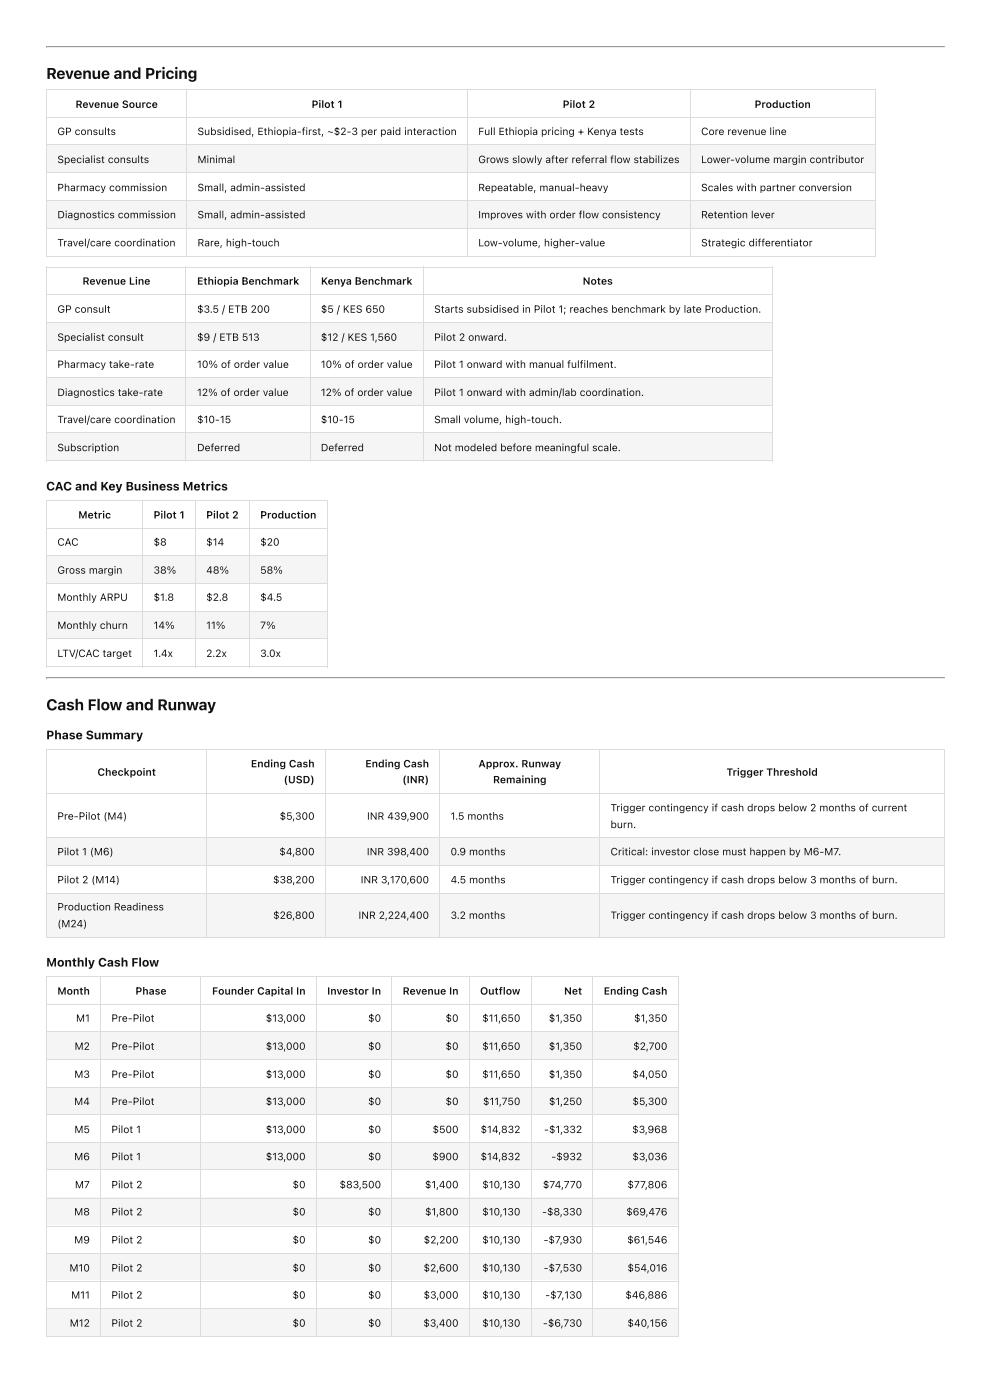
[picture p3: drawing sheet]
<svg xmlns="http://www.w3.org/2000/svg" width="210mm" height="297mm" viewBox="0 0 210 297" stroke-linecap="round" stroke-linejoin="round" font-family="sans-serif">
<defs><g id="words">
<g font-size="3.3" fill="#111">
<text x="9.8" y="16.7">Revenue and Pricing</text>
<text x="9.8" y="150.7">Cash Flow and Runway</text>
</g>
<g font-size="2.6" fill="#111">
<text x="9.8" y="104">CAC and Key Business Metrics</text>
<text x="9.8" y="156.8">Phase Summary</text>
<text x="9.8" y="205.1">Monthly Cash Flow</text>
</g>
<g font-size="2.2" fill="#111">
<text x="16" y="22.9">Revenue Source</text>
<text x="66.1" y="22.9">Pilot 1</text>
<text x="119.4" y="22.9">Pilot 2</text>
<text x="160.1" y="22.9">Production</text>
<text x="12.2" y="28.6">GP consults</text>
<text x="41.9" y="28.6">Subsidised, Ethiopia-first, ~$2-3 per paid interaction</text>
<text x="101.5" y="28.6">Full Ethiopia pricing + Kenya tests</text>
<text x="148.7" y="28.6">Core revenue line</text>
<text x="12.2" y="34.6">Specialist consults</text>
<text x="41.9" y="34.6">Minimal</text>
<text x="101.5" y="34.6">Grows slowly after referral flow stabilizes</text>
<text x="148.7" y="34.6">Lower-volume margin contributor</text>
<text x="12.2" y="40.5">Pharmacy commission</text>
<text x="41.9" y="40.5">Small, admin-assisted</text>
<text x="101.5" y="40.5">Repeatable, manual-heavy</text>
<text x="148.7" y="40.5">Scales with partner conversion</text>
<text x="12.2" y="46.3">Diagnostics commission</text>
<text x="41.9" y="46.3">Small, admin-assisted</text>
<text x="101.5" y="46.3">Improves with order flow consistency</text>
<text x="148.7" y="46.3">Retention lever</text>
<text x="12.2" y="52.3">Travel/care coordination</text>
<text x="41.9" y="52.3">Rare, high-touch</text>
<text x="101.5" y="52.3">Low-volume, higher-value</text>
<text x="148.7" y="52.3">Strategic differentiator</text>
<text x="17.5" y="60.4">Revenue Line</text>
<text x="41.8" y="60.4">Ethiopia Benchmark</text>
<text x="68.1" y="60.4">Kenya Benchmark</text>
<text x="123.6" y="60.4">Notes</text>
<text x="12.2" y="66.3">GP consult</text>
<text x="41.8" y="66.3">$3.5 / ETB 200</text>
<text x="68.1" y="66.3">$5 / KES 650</text>
<text x="92.1" y="66.3">Starts subsidised in Pilot 1; reaches benchmark by late Production.</text>
<text x="12.2" y="72.3">Specialist consult</text>
<text x="41.8" y="72.3">$9 / ETB 513</text>
<text x="68.1" y="72.3">$12 / KES 1,560</text>
<text x="92.1" y="72.3">Pilot 2 onward.</text>
<text x="12.2" y="78.1">Pharmacy take-rate</text>
<text x="41.8" y="78.1">10% of order value</text>
<text x="68.1" y="78.1">10% of order value</text>
<text x="92.1" y="78.1">Pilot 1 onward with manual fulfilment.</text>
<text x="12.2" y="84">Diagnostics take-rate</text>
<text x="12.2" y="89.8">Travel/care coordination</text>
<text x="41.8" y="84">12% of order value</text>
<text x="41.8" y="89.8">$10-15</text>
<text x="68.1" y="84">12% of order value</text>
<text x="68.1" y="89.8">$10-15</text>
<text x="92.1" y="84">Pilot 1 onward with admin/lab coordination.</text>
<text x="92.1" y="89.8">Small volume, high-touch.</text>
<text x="12.2" y="95.7">Subscription</text>
<text x="41.8" y="95.7">Deferred</text>
<text x="68.1" y="95.7">Deferred</text>
<text x="92.1" y="95.7">Not modeled before meaningful scale.</text>
<text x="16.6" y="110">Metric</text>
<text x="32.6" y="110">Pilot 1</text>
<text x="43.7" y="110">Pilot 2</text>
<text x="55.2" y="110">Production</text>
<text x="12.2" y="115.8">CAC</text>
<text x="32.6" y="115.8">$8</text>
<text x="43.7" y="115.8">$14</text>
<text x="55.2" y="115.8">$20</text>
<text x="12.2" y="121.7">Gross margin</text>
<text x="32.6" y="121.7">38%</text>
<text x="43.7" y="121.7">48%</text>
<text x="55.2" y="121.7">58%</text>
<text x="12.2" y="127.5">Monthly ARPU</text>
<text x="32.6" y="127.5">$1.8</text>
<text x="43.7" y="127.5">$2.8</text>
<text x="55.2" y="127.5">$4.5</text>
<text x="12.2" y="133.4">Monthly churn</text>
<text x="32.6" y="133.4">14%</text>
<text x="43.7" y="133.4">11%</text>
<text x="55.2" y="133.4">7%</text>
<text x="12.2" y="139.4">LTV/CAC target</text>
<text x="32.6" y="139.4">1.4x</text>
<text x="43.7" y="139.4">2.2x</text>
<text x="55.2" y="139.4">3.0x</text>
<text x="20.7" y="164.6">Checkpoint</text>
<text x="53.2" y="162.8">Ending Cash</text>
<text x="60.2" y="166.2">(USD)</text>
<text x="77.5" y="162.8">Ending Cash</text>
<text x="85.4" y="166.2">(INR)</text>
<text x="101.5" y="162.8">Approx. Runway</text>
<text x="104.6" y="166.2">Remaining</text>
<text x="154.1" y="164.6">Trigger Threshold</text>
<text x="12.2" y="173.9">Pre-Pilot (M4)</text>
<text x="59.3" y="173.9">$5,300</text>
<text x="77.9" y="173.9">INR 439,900</text>
<text x="95.6" y="173.9">1.5 months</text>
<text x="129.5" y="172.1">Trigger contingency if cash drops below 2 months of current</text>
<text x="129.5" y="175.7">burn.</text>
<text x="12.2" y="181.4">Pilot 1 (M6)</text>
<text x="59.2" y="181.4">$4,800</text>
<text x="77.8" y="181.4">INR 398,400</text>
<text x="95.6" y="181.4">0.9 months</text>
<text x="129.5" y="181.4">Critical: investor close must happen by M6-M7.</text>
<text x="12.2" y="187.4">Pilot 2 (M14)</text>
<text x="57.9" y="187.4">$38,200</text>
<text x="76.5" y="187.4">INR 3,170,600</text>
<text x="95.6" y="187.4">4.5 months</text>
<text x="129.5" y="187.4">Trigger contingency if cash drops below 3 months of burn.</text>
<text x="12.2" y="193.1">Production Readiness</text>
<text x="12.2" y="196.7">(M24)</text>
<text x="57.9" y="194.9">$26,800</text>
<text x="76" y="194.9">INR 2,224,400</text>
<text x="95.6" y="194.9">3.2 months</text>
<text x="129.5" y="194.9">Trigger contingency if cash drops below 3 months of burn.</text>
<text x="12.2" y="211">Month</text>
<text x="28.7" y="211">Phase</text>
<text x="45" y="211">Founder Capital In</text>
<text x="69.4" y="211">Investor In</text>
<text x="85.4" y="211">Revenue In</text>
<text x="101.8" y="211">Outflow</text>
<text x="119.7" y="211">Net</text>
<text x="128.1" y="211">Ending Cash</text>
<text x="16.1" y="216.8">M1</text>
<text x="23.6" y="216.8">Pre-Pilot</text>
<text x="56.4" y="216.8">$13,000</text>
<text x="78.1" y="216.8">$0</text>
<text x="94.5" y="216.8">$0</text>
<text x="102.3" y="216.8">$11,650</text>
<text x="116.4" y="216.8">$1,350</text>
<text x="134.5" y="216.8">$1,350</text>
<text x="15.8" y="222.7">M2</text>
<text x="23.6" y="222.7">Pre-Pilot</text>
<text x="56.4" y="222.7">$13,000</text>
<text x="78.1" y="222.7">$0</text>
<text x="94.5" y="222.7">$0</text>
<text x="102.3" y="222.7">$11,650</text>
<text x="116.4" y="222.7">$1,350</text>
<text x="134.3" y="222.7">$2,700</text>
<text x="15.8" y="228.7">M3</text>
<text x="23.6" y="228.7">Pre-Pilot</text>
<text x="56.4" y="228.7">$13,000</text>
<text x="78.1" y="228.7">$0</text>
<text x="94.5" y="228.7">$0</text>
<text x="102.3" y="228.7">$11,650</text>
<text x="116.4" y="228.7">$1,350</text>
<text x="134.1" y="228.7">$4,050</text>
<text x="15.7" y="234.4">M4</text>
<text x="23.6" y="234.4">Pre-Pilot</text>
<text x="56.4" y="234.4">$13,000</text>
<text x="78.1" y="234.4">$0</text>
<text x="94.5" y="234.4">$0</text>
<text x="102.5" y="234.4">$11,750</text>
<text x="116.4" y="234.4">$1,250</text>
<text x="134.2" y="234.4">$5,300</text>
<text x="15.8" y="240.4">M5</text>
<text x="23.6" y="240.4">Pilot 1</text>
<text x="56.4" y="240.4">$13,000</text>
<text x="78.1" y="240.4">$0</text>
<text x="91.8" y="240.4">$500</text>
<text x="101.9" y="240.4">$14,832</text>
<text x="115.4" y="240.4">-$1,332</text>
<text x="134.1" y="240.4">$3,968</text>
<text x="15.7" y="246.1">M6</text>
<text x="23.6" y="246.1">Pilot 1</text>
<text x="56.4" y="246.1">$13,000</text>
<text x="78.1" y="246.1">$0</text>
<text x="91.7" y="246.1">$900</text>
<text x="101.9" y="246.1">$14,832</text>
<text x="117" y="246.1">-$932</text>
<text x="134.1" y="246.1">$3,036</text>
<text x="15.7" y="257.8">M8</text>
<text x="15.9" y="252.1">M7</text>
<text x="23.6" y="252.1">Pilot 2</text>
<text x="23.6" y="257.8">Pilot 2</text>
<text x="62.1" y="252.1">$0</text>
<text x="62.1" y="257.8">$0</text>
<text x="72" y="252.1">$83,500</text>
<text x="78.1" y="257.8">$0</text>
<text x="90.1" y="252.1">$1,400</text>
<text x="90.2" y="257.8">$1,800</text>
<text x="102.3" y="252.1">$10,130</text>
<text x="102.3" y="257.8">$10,130</text>
<text x="115" y="257.8">-$8,330</text>
<text x="115.1" y="252.1">$74,770</text>
<text x="132.8" y="257.8">$69,476</text>
<text x="133.1" y="252.1">$77,806</text>
<text x="15.7" y="263.8">M9</text>
<text x="23.6" y="263.8">Pilot 2</text>
<text x="62.1" y="263.8">$0</text>
<text x="78.1" y="263.8">$0</text>
<text x="89.9" y="263.8">$2,200</text>
<text x="102.3" y="263.8">$10,130</text>
<text x="115.3" y="263.8">-$7,930</text>
<text x="133.1" y="263.8">$61,546</text>
<text x="14.7" y="269.7">M10</text>
<text x="23.6" y="269.7">Pilot 2</text>
<text x="62.1" y="269.7">$0</text>
<text x="78.1" y="269.7">$0</text>
<text x="89.8" y="269.7">$2,600</text>
<text x="102.3" y="269.7">$10,130</text>
<text x="115.3" y="269.7">-$7,530</text>
<text x="133.1" y="269.7">$54,016</text>
<text x="15.1" y="275.5">M11</text>
<text x="23.6" y="275.5">Pilot 2</text>
<text x="62.1" y="275.5">$0</text>
<text x="78.1" y="275.5">$0</text>
<text x="89.8" y="275.5">$3,000</text>
<text x="102.3" y="275.5">$10,130</text>
<text x="115.7" y="275.5">-$7,130</text>
<text x="132.7" y="275.5">$46,886</text>
<text x="14.8" y="281.5">M12</text>
<text x="23.6" y="281.5">Pilot 2</text>
<text x="62.1" y="281.5">$0</text>
<text x="78.1" y="281.5">$0</text>
<text x="89.8" y="281.5">$3,400</text>
<text x="102.3" y="281.5">$10,130</text>
<text x="115.2" y="281.5">-$6,730</text>
<text x="133.1" y="281.5">$40,156</text>
</g>
</g></defs>
<path d="M9.8 9.9h190.5" fill="none" stroke="#9a9a9a" stroke-width=".21"/>
<path d="M9.8 10.1h190.5" fill="none" stroke="#eee" stroke-width=".21"/>
<path d="M200.3 9.8v.4z" fill="#eee"/>
<path d="M9.8 9.8h.2l-.2 .4z" fill="#9a9a9a"/>
<g fill="#fff">
<path d="M10 19.1h29.6v5.8h-29.6z"/>
<path d="M39.6 19.1h59.5v5.8h-59.5z"/>
<path d="M99.1 19.1h47.4v5.8h-47.4z"/>
<path d="M146.5 19.1h39.1v5.8h-39.1z"/>
<path d="M10 24.9h29.6v5.9h-29.6z"/>
<path d="M39.6 24.9h59.5v5.9h-59.5z"/>
<path d="M99.1 24.9h47.4v5.9h-47.4z"/>
<path d="M146.5 24.9h39.1v5.9h-39.1z"/>
</g>
<g fill="#f5f5f5">
<path d="M10 30.8h29.6v6h-29.6z"/>
<path d="M39.6 30.8h59.5v6h-59.5z"/>
<path d="M99.1 30.8h47.4v6h-47.4z"/>
<path d="M146.5 30.8h39.1v6h-39.1z"/>
</g>
<g fill="#fff">
<path d="M10 36.8h29.6v5.7h-29.6z"/>
<path d="M39.6 36.8h59.5v5.7h-59.5z"/>
<path d="M99.1 36.8h47.4v5.7h-47.4z"/>
<path d="M146.5 36.8h39.1v5.7h-39.1z"/>
</g>
<g fill="#f5f5f5">
<path d="M10 42.5h29.6v6h-29.6z"/>
<path d="M39.6 42.5h59.5v6h-59.5z"/>
<path d="M99.1 42.5h47.4v6h-47.4z"/>
<path d="M146.5 42.5h39.1v6h-39.1z"/>
</g>
<g fill="#fff">
<path d="M10 48.5h29.6v5.7h-29.6z"/>
<path d="M39.6 48.5h59.5v5.7h-59.5z"/>
<path d="M99.1 48.5h47.4v5.7h-47.4z"/>
<path d="M146.5 48.5h39.1v5.7h-39.1z"/>
</g>
<path d="M9.8 19h176M9.9 18.9v35.5M39.7 18.9v35.5M99.2 18.9v35.5M146.4 18.9v35.5M185.7 18.9v35.5M9.8 25h176M9.8 30.7h176M9.8 36.7h176M9.8 42.6h176M9.8 48.4h176M9.8 54.3h176" fill="none" stroke="#dcdcdc" stroke-width=".21"/>
<g fill="#fff">
<path d="M10 56.6h29.6v6h-29.6z"/>
<path d="M39.6 56.6h26.1v6h-26.1z"/>
<path d="M65.7 56.6h24.1v6h-24.1z"/>
<path d="M89.8 56.6h74v6h-74z"/>
<path d="M10 62.6h29.6v5.9h-29.6z"/>
<path d="M39.6 62.6h26.1v5.9h-26.1z"/>
<path d="M65.7 62.6h24.1v5.9h-24.1z"/>
<path d="M89.8 62.6h74v5.9h-74z"/>
</g>
<g fill="#f5f5f5">
<path d="M10 68.5h29.6v5.8h-29.6z"/>
<path d="M39.6 68.5h26.1v5.8h-26.1z"/>
<path d="M65.7 68.5h24.1v5.8h-24.1z"/>
<path d="M89.8 68.5h74v5.8h-74z"/>
</g>
<g fill="#fff">
<path d="M10 74.3h29.6v5.9h-29.6z"/>
<path d="M39.6 74.3h26.1v5.9h-26.1z"/>
<path d="M65.7 74.3h24.1v5.9h-24.1z"/>
<path d="M89.8 74.3h74v5.9h-74z"/>
</g>
<g fill="#f5f5f5">
<path d="M10 80.2h29.6v5.8h-29.6z"/>
<path d="M39.6 80.2h26.1v5.8h-26.1z"/>
<path d="M65.7 80.2h24.1v5.8h-24.1z"/>
<path d="M89.8 80.2h74v5.8h-74z"/>
</g>
<g fill="#fff">
<path d="M10 86h29.6v5.9h-29.6z"/>
<path d="M39.6 86h26.1v5.9h-26.1z"/>
<path d="M65.7 86h24.1v5.9h-24.1z"/>
<path d="M89.8 86h74v5.9h-74z"/>
</g>
<g fill="#f5f5f5">
<path d="M10 91.9h29.6v5.8h-29.6z"/>
<path d="M39.6 91.9h26.1v5.8h-26.1z"/>
<path d="M65.7 91.9h24.1v5.8h-24.1z"/>
<path d="M89.8 91.9h74v5.8h-74z"/>
</g>
<g fill="none" stroke="#dcdcdc" stroke-width=".21">
<path d="M9.8 56.7h154.2M9.9 56.6v41.3M39.5 56.6v41.3M65.8 56.6v41.3M89.9 56.6v41.3M163.9 56.6v41.3M9.8 62.5h154.2M9.8 68.4h154.2M9.8 74.4h154.2M9.8 80.1h154.2M9.8 86.1h154.2M9.8 91.8h154.2"/>
<path d="M9.8 97.8h154.2"/>
</g>
<g fill="#fff">
<path d="M10 106.2h20.2v5.8h-20.2z"/>
<path d="M30.2 106.2h11.3v5.8h-11.3z"/>
<path d="M41.5 106.2h11.4v5.8h-11.4z"/>
<path d="M52.9 106.2h16.4v5.8h-16.4z"/>
<path d="M10 112h20.2v5.9h-20.2z"/>
<path d="M30.2 112h11.3v5.9h-11.3z"/>
<path d="M41.5 112h11.4v5.9h-11.4z"/>
<path d="M52.9 112h16.4v5.9h-16.4z"/>
</g>
<g fill="#f5f5f5">
<path d="M10 117.9h20.2v5.8h-20.2z"/>
<path d="M30.2 117.9h11.3v5.8h-11.3z"/>
<path d="M41.5 117.9h11.4v5.8h-11.4z"/>
<path d="M52.9 117.9h16.4v5.8h-16.4z"/>
</g>
<g fill="#fff">
<path d="M10 123.7h20.2v5.9h-20.2z"/>
<path d="M30.2 123.7h11.3v5.9h-11.3z"/>
<path d="M41.5 123.7h11.4v5.9h-11.4z"/>
<path d="M52.9 123.7h16.4v5.9h-16.4z"/>
</g>
<g fill="#f5f5f5">
<path d="M10 129.6h20.2v6h-20.2z"/>
<path d="M30.2 129.6h11.3v6h-11.3z"/>
<path d="M41.5 129.6h11.4v6h-11.4z"/>
<path d="M52.9 129.6h16.4v6h-16.4z"/>
</g>
<g fill="#fff">
<path d="M10 135.6h20.2v5.8h-20.2z"/>
<path d="M30.2 135.6h11.3v5.8h-11.3z"/>
<path d="M41.5 135.6h11.4v5.8h-11.4z"/>
<path d="M52.9 135.6h16.4v5.8h-16.4z"/>
</g>
<path d="M9.8 106.1h59.7M9.8 112.1h59.7M9.8 117.8h59.7M9.9 106v35.6M30.3 106v35.6M41.4 106v35.6M52.9 106v35.6M69.4 106v35.6M9.8 123.8h59.7M9.8 129.7h59.7M9.8 135.5h59.7M9.8 141.5h59.7" fill="none" stroke="#dcdcdc" stroke-width=".21"/>
<path d="M9.8 143.8h190.5" fill="none" stroke="#9a9a9a" stroke-width=".21"/>
<path d="M9.8 144h190.5" fill="none" stroke="#eee" stroke-width=".21"/>
<path d="M200.3 143.7v.4z" fill="#eee"/>
<path d="M9.8 143.7h.2l-.2 .4z" fill="#9a9a9a"/>
<g fill="#fff">
<path d="M10 159h33.9v9.3h-33.9z"/>
<path d="M43.9 159h25.2v9.3h-25.2z"/>
<path d="M69.1 159h24.2v9.3h-24.2z"/>
<path d="M93.3 159h34v9.3h-34z"/>
<path d="M127.3 159h73v9.3h-73z"/>
<path d="M10 168.3h33.9v9.4h-33.9z"/>
<path d="M43.9 168.3h25.2v9.4h-25.2z"/>
<path d="M69.1 168.3h24.2v9.4h-24.2z"/>
<path d="M93.3 168.3h34v9.4h-34z"/>
<path d="M127.3 168.3h73v9.4h-73z"/>
</g>
<g fill="#f5f5f5">
<path d="M10 177.7h33.9v5.9h-33.9z"/>
<path d="M43.9 177.7h25.2v5.9h-25.2z"/>
<path d="M69.1 177.7h24.2v5.9h-24.2z"/>
<path d="M93.3 177.7h34v5.9h-34z"/>
<path d="M127.3 177.7h73v5.9h-73z"/>
</g>
<g fill="#fff">
<path d="M10 183.6h33.9v5.8h-33.9z"/>
<path d="M43.9 183.6h25.2v5.8h-25.2z"/>
<path d="M69.1 183.6h24.2v5.8h-24.2z"/>
<path d="M93.3 183.6h34v5.8h-34z"/>
<path d="M127.3 183.6h73v5.8h-73z"/>
</g>
<g fill="#f5f5f5">
<path d="M10 189.4h33.9v9.5h-33.9z"/>
<path d="M43.9 189.4h25.2v9.5h-25.2z"/>
<path d="M69.1 189.4h24.2v9.5h-24.2z"/>
<path d="M93.3 189.4h34v9.5h-34z"/>
<path d="M127.3 189.4h73v9.5h-73z"/>
</g>
<path d="M9.8 158.9h190.5M9.9 158.8v40.1M43.8 158.8v40.1M69 158.8v40.1M93.2 158.8v40.1M127.2 158.8v40.1M200.3 158.8v40.1M9.8 168.2h190.5M9.8 177.8h190.5M9.8 183.5h190.5M9.8 189.5h190.5M9.8 198.8h190.5" fill="none" stroke="#dcdcdc" stroke-width=".21"/>
<g fill="#fff">
<path d="M10 207.2h11.3v5.8h-11.3z"/>
<path d="M21.3 207.2h21.4v5.8h-21.4z"/>
<path d="M42.7 207.2h24.4v5.8h-24.4z"/>
<path d="M67.1 207.2h16.1v5.8h-16.1z"/>
<path d="M83.2 207.2h16.3v5.8h-16.3z"/>
<path d="M99.5 207.2h13.3v5.8h-13.3z"/>
<path d="M112.8 207.2h13.1v5.8h-13.1z"/>
<path d="M125.9 207.2h18v5.8h-18z"/>
<path d="M10 213h11.3v5.9h-11.3z"/>
<path d="M21.3 213h21.4v5.9h-21.4z"/>
<path d="M42.7 213h24.4v5.9h-24.4z"/>
<path d="M67.1 213h16.1v5.9h-16.1z"/>
<path d="M83.2 213h16.3v5.9h-16.3z"/>
<path d="M99.5 213h13.3v5.9h-13.3z"/>
<path d="M112.8 213h13.1v5.9h-13.1z"/>
<path d="M125.9 213h18v5.9h-18z"/>
</g>
<g fill="#f5f5f5">
<path d="M10 218.9h11.3v6h-11.3z"/>
<path d="M21.3 218.9h21.4v6h-21.4z"/>
<path d="M42.7 218.9h24.4v6h-24.4z"/>
<path d="M67.1 218.9h16.1v6h-16.1z"/>
<path d="M83.2 218.9h16.3v6h-16.3z"/>
<path d="M99.5 218.9h13.3v6h-13.3z"/>
<path d="M112.8 218.9h13.1v6h-13.1z"/>
<path d="M125.9 218.9h18v6h-18z"/>
</g>
<g fill="#fff">
<path d="M10 224.9h11.3v5.8h-11.3z"/>
<path d="M21.3 224.9h21.4v5.8h-21.4z"/>
<path d="M42.7 224.9h24.4v5.8h-24.4z"/>
<path d="M67.1 224.9h16.1v5.8h-16.1z"/>
<path d="M83.2 224.9h16.3v5.8h-16.3z"/>
<path d="M99.5 224.9h13.3v5.8h-13.3z"/>
<path d="M112.8 224.9h13.1v5.8h-13.1z"/>
<path d="M125.9 224.9h18v5.8h-18z"/>
</g>
<g fill="#f5f5f5">
<path d="M10 230.7h11.3v5.9h-11.3z"/>
<path d="M21.3 230.7h21.4v5.9h-21.4z"/>
<path d="M42.7 230.7h24.4v5.9h-24.4z"/>
<path d="M67.1 230.7h16.1v5.9h-16.1z"/>
<path d="M83.2 230.7h16.3v5.9h-16.3z"/>
<path d="M99.5 230.7h13.3v5.9h-13.3z"/>
<path d="M112.8 230.7h13.1v5.9h-13.1z"/>
<path d="M125.9 230.7h18v5.9h-18z"/>
</g>
<g fill="#fff">
<path d="M10 236.6h11.3v5.8h-11.3z"/>
<path d="M21.3 236.6h21.4v5.8h-21.4z"/>
<path d="M42.7 236.6h24.4v5.8h-24.4z"/>
<path d="M67.1 236.6h16.1v5.8h-16.1z"/>
<path d="M83.2 236.6h16.3v5.8h-16.3z"/>
<path d="M99.5 236.6h13.3v5.8h-13.3z"/>
<path d="M112.8 236.6h13.1v5.8h-13.1z"/>
<path d="M125.9 236.6h18v5.8h-18z"/>
</g>
<g fill="#f5f5f5">
<path d="M10 242.4h11.3v5.9h-11.3z"/>
<path d="M21.3 242.4h21.4v5.9h-21.4z"/>
<path d="M42.7 242.4h24.4v5.9h-24.4z"/>
<path d="M67.1 242.4h16.1v5.9h-16.1z"/>
<path d="M83.2 242.4h16.3v5.9h-16.3z"/>
<path d="M99.5 242.4h13.3v5.9h-13.3z"/>
<path d="M112.8 242.4h13.1v5.9h-13.1z"/>
<path d="M125.9 242.4h18v5.9h-18z"/>
</g>
<g fill="#fff">
<path d="M10 248.3h11.3v5.8h-11.3z"/>
<path d="M21.3 248.3h21.4v5.8h-21.4z"/>
<path d="M42.7 248.3h24.4v5.8h-24.4z"/>
<path d="M67.1 248.3h16.1v5.8h-16.1z"/>
<path d="M83.2 248.3h16.3v5.8h-16.3z"/>
<path d="M99.5 248.3h13.3v5.8h-13.3z"/>
<path d="M112.8 248.3h13.1v5.8h-13.1z"/>
<path d="M125.9 248.3h18v5.8h-18z"/>
</g>
<g fill="#f5f5f5">
<path d="M10 254.1h11.3v5.9h-11.3z"/>
<path d="M21.3 254.1h21.4v5.9h-21.4z"/>
<path d="M42.7 254.1h24.4v5.9h-24.4z"/>
<path d="M67.1 254.1h16.1v5.9h-16.1z"/>
<path d="M83.2 254.1h16.3v5.9h-16.3z"/>
<path d="M99.5 254.1h13.3v5.9h-13.3z"/>
<path d="M112.8 254.1h13.1v5.9h-13.1z"/>
<path d="M125.9 254.1h18v5.9h-18z"/>
</g>
<g fill="#fff">
<path d="M10 260h11.3v6h-11.3z"/>
<path d="M21.3 260h21.4v6h-21.4z"/>
<path d="M42.7 260h24.4v6h-24.4z"/>
<path d="M67.1 260h16.1v6h-16.1z"/>
<path d="M83.2 260h16.3v6h-16.3z"/>
<path d="M99.5 260h13.3v6h-13.3z"/>
<path d="M112.8 260h13.1v6h-13.1z"/>
<path d="M125.9 260h18v6h-18z"/>
</g>
<g fill="#f5f5f5">
<path d="M10 266h11.3v5.7h-11.3z"/>
<path d="M21.3 266h21.4v5.7h-21.4z"/>
<path d="M42.7 266h24.4v5.7h-24.4z"/>
<path d="M67.1 266h16.1v5.7h-16.1z"/>
<path d="M83.2 266h16.3v5.7h-16.3z"/>
<path d="M99.5 266h13.3v5.7h-13.3z"/>
<path d="M112.8 266h13.1v5.7h-13.1z"/>
<path d="M125.9 266h18v5.7h-18z"/>
</g>
<g fill="#fff">
<path d="M10 271.7h11.3v6h-11.3z"/>
<path d="M21.3 271.7h21.4v6h-21.4z"/>
<path d="M42.7 271.7h24.4v6h-24.4z"/>
<path d="M67.1 271.7h16.1v6h-16.1z"/>
<path d="M83.2 271.7h16.3v6h-16.3z"/>
<path d="M99.5 271.7h13.3v6h-13.3z"/>
<path d="M112.8 271.7h13.1v6h-13.1z"/>
<path d="M125.9 271.7h18v6h-18z"/>
</g>
<g fill="#f5f5f5">
<path d="M10 277.7h11.3v5.7h-11.3z"/>
<path d="M21.3 277.7h21.4v5.7h-21.4z"/>
<path d="M42.7 277.7h24.4v5.7h-24.4z"/>
<path d="M67.1 277.7h16.1v5.7h-16.1z"/>
<path d="M83.2 277.7h16.3v5.7h-16.3z"/>
<path d="M99.5 277.7h13.3v5.7h-13.3z"/>
<path d="M112.8 277.7h13.1v5.7h-13.1z"/>
<path d="M125.9 277.7h18v5.7h-18z"/>
</g>
<g fill="none" stroke="#dcdcdc" stroke-width=".21">
<path d="M9.8 207.1h134.1M9.8 213.1h134.1M9.8 218.8h134.1M9.9 207v76.4M21.4 207v76.4M42.6 207v76.4M67 207v76.4M83.1 207v76.4M99.6 207v76.4M112.7 207v76.4M125.8 207v76.4M143.8 207v76.4"/>
<path d="M9.8 224.8h134.1M9.8 230.7h134.1M9.8 236.5h134.1M9.8 242.5h134.1M9.8 248.2h134.1M9.8 254.2h134.1M9.8 260.1h134.1M9.8 265.9h134.1M9.8 271.8h134.1M9.8 277.6h134.1M9.8 283.5h134.1"/>
</g>
<use href="#words"/>
</svg>
